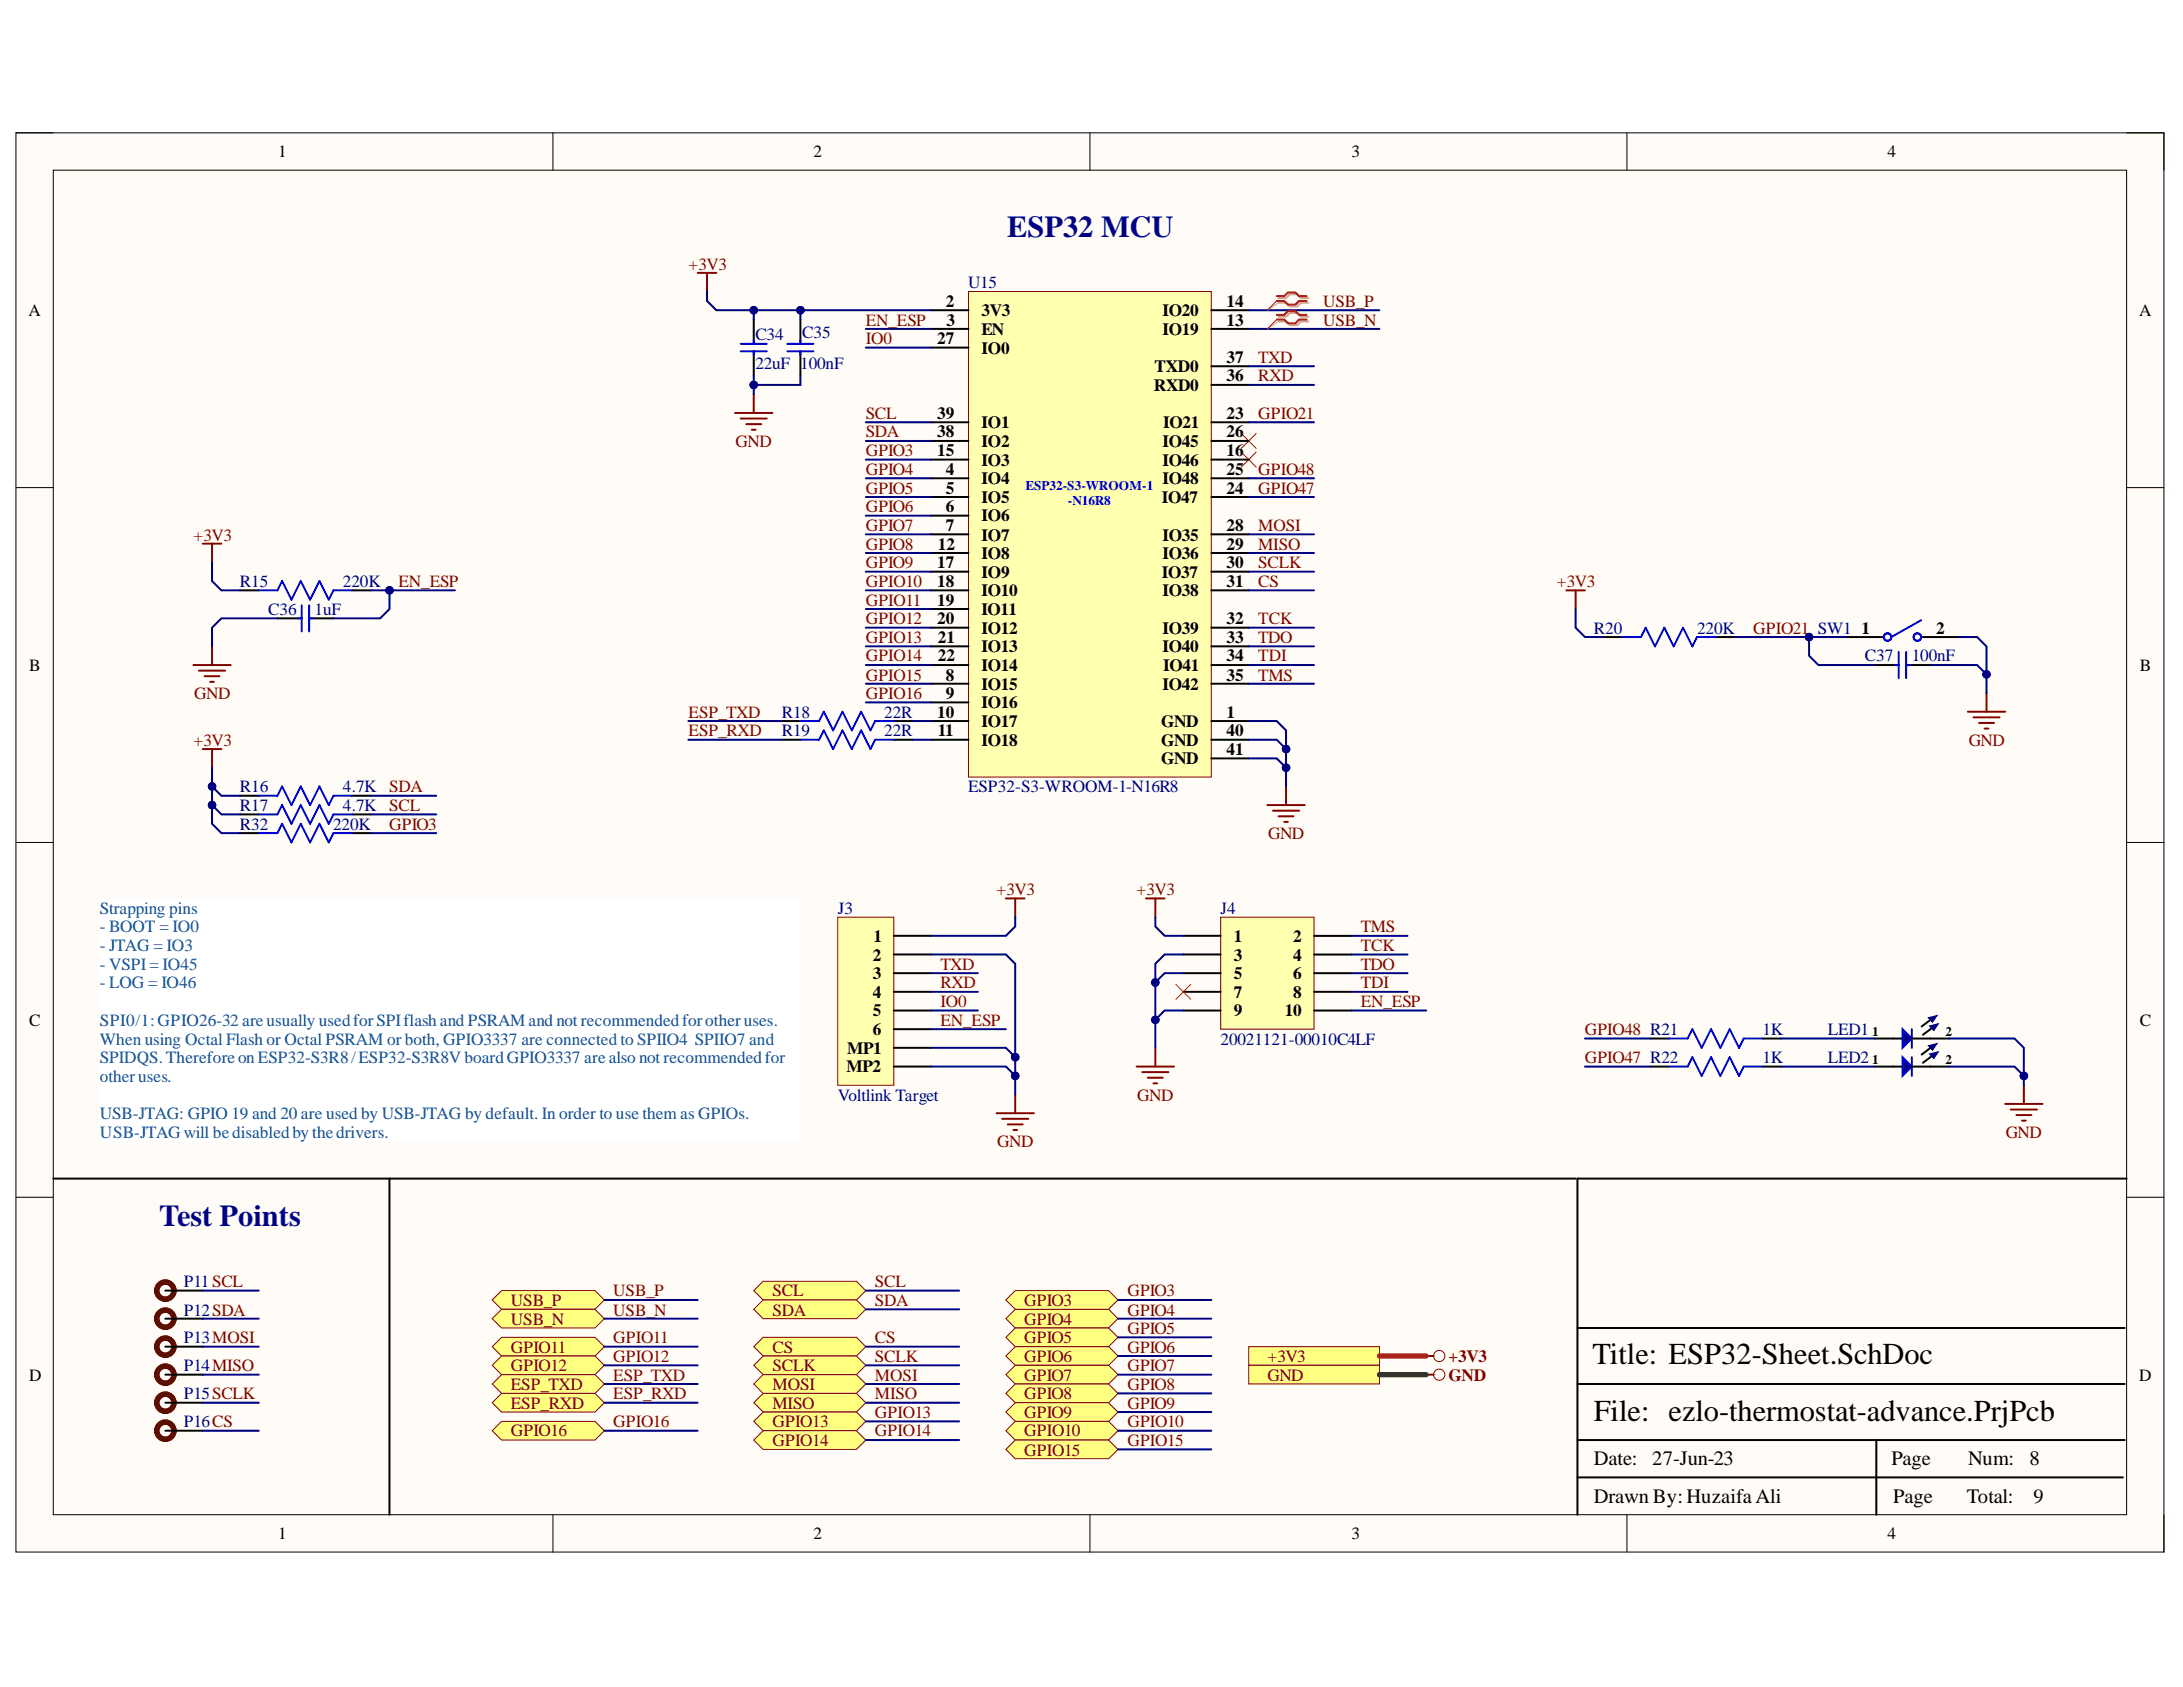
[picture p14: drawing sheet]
<svg xmlns="http://www.w3.org/2000/svg" width="279mm" height="216mm" viewBox="0 0 279 216" stroke-linecap="round" stroke-linejoin="round" font-family="sans-serif">
<defs><g id="words">
<g font-size="3.9" fill="#0b0b8e">
<text x="128.9" y="30.3">ESP32 MCU</text>
<text x="20.4" y="156.9">Test Points</text>
</g>
<g font-size="3.9">
<text x="203.8" y="174.6">Title: ESP32-Sheet.SchDoc</text>
<text x="204" y="181.8">File: ezlo-thermostat-advance.PrjPcb</text>
</g>
<g font-size="2.6">
<text x="204" y="187.6">Date:</text>
<text x="211.5" y="187.6">27-Jun-23</text>
<text x="242.1" y="187.6">Page</text>
<text x="251.9" y="187.6">Num:</text>
<text x="259.7" y="187.6">8</text>
<text x="204" y="192.4">Drawn By: HuzaifaAli</text>
<text x="242.3" y="192.4">Page</text>
<text x="251.7" y="192.4">Total:</text>
<text x="260.3" y="192.4">9</text>
</g>
<g font-size="2.2">
<text x="35.6" y="20.1">1</text>
<text x="104.1" y="20.1">2</text>
<text x="173" y="20.1">3</text>
<text x="241.6" y="20.1">4</text>
<text x="3.6" y="40.4">A</text>
<text x="121" y="39.2">2</text>
<text x="121.1" y="41.7">3</text>
<text x="125.6" y="40.4">3V3</text>
<text x="148.8" y="40.4">IO20</text>
<text x="157" y="41.7">13</text>
<text x="157" y="39.2">14</text>
<text x="273.8" y="40.4">A</text>
<text x="119.9" y="44.1">27</text>
<text x="125.6" y="42.9">EN</text>
<text x="125.6" y="45.2">IO0</text>
<text x="147.8" y="47.6">TXD0</text>
<text x="148.8" y="42.9">IO19</text>
<text x="157" y="46.4">37</text>
<text x="119.9" y="53.6">39</text>
<text x="147.7" y="50.1">RXD0</text>
<text x="157" y="53.6">23</text>
<text x="157" y="48.8">36</text>
<text x="119.9" y="58.4">15</text>
<text x="119.9" y="56">38</text>
<text x="125.6" y="59.6">IO3</text>
<text x="125.6" y="57.2">IO2</text>
<text x="125.6" y="54.8">IO1</text>
<text x="148.8" y="59.6">IO46</text>
<text x="148.8" y="57.2">IO45</text>
<text x="148.9" y="54.8">IO21</text>
<text x="157" y="58.4">16</text>
<text x="157" y="56">26</text>
<text x="121" y="60.8">4</text>
<text x="121" y="63.2">5</text>
<text x="121" y="65.5">6</text>
<text x="125.6" y="62">IO4</text>
<text x="125.6" y="64.4">IO5</text>
<text x="148.7" y="64.4">IO47</text>
<text x="148.8" y="62">IO48</text>
<text x="157" y="63.2">24</text>
<text x="157" y="60.8">25</text>
<text x="120" y="70.4">12</text>
<text x="121" y="68">7</text>
<text x="125.6" y="66.7">IO6</text>
<text x="125.6" y="69.2">IO7</text>
<text x="125.6" y="71.5">IO8</text>
<text x="148.8" y="69.2">IO35</text>
<text x="148.8" y="71.5">IO36</text>
<text x="157" y="68">28</text>
<text x="157" y="70.4">29</text>
<text x="119.9" y="72.7">17</text>
<text x="119.9" y="75.1">18</text>
<text x="119.9" y="77.5">19</text>
<text x="125.6" y="73.9">IO9</text>
<text x="125.6" y="76.3">IO10</text>
<text x="148.7" y="73.9">IO37</text>
<text x="148.8" y="76.3">IO38</text>
<text x="157" y="72.7">30</text>
<text x="157" y="75.1">31</text>
<text x="119.9" y="79.9">20</text>
<text x="120" y="82.3">21</text>
<text x="125.6" y="78.7">IO11</text>
<text x="125.6" y="81.1">IO12</text>
<text x="125.6" y="83.5">IO13</text>
<text x="148.8" y="81.1">IO39</text>
<text x="148.8" y="83.5">IO40</text>
<text x="157" y="79.9">32</text>
<text x="157" y="82.3">33</text>
<text x="238.3" y="81.1">1</text>
<text x="247.8" y="81.1">2</text>
<text x="3.7" y="85.8">B</text>
<text x="120" y="84.6">22</text>
<text x="121" y="87.1">8</text>
<text x="121" y="89.5">9</text>
<text x="125.6" y="88.3">IO15</text>
<text x="125.6" y="85.8">IO14</text>
<text x="148.8" y="88.3">IO42</text>
<text x="148.9" y="85.8">IO41</text>
<text x="157" y="84.6">34</text>
<text x="157" y="87.1">35</text>
<text x="273.9" y="85.8">B</text>
<text x="119.9" y="91.8">10</text>
<text x="120" y="94.2">11</text>
<text x="125.6" y="90.7">IO16</text>
<text x="125.6" y="93">IO17</text>
<text x="125.6" y="95.5">IO18</text>
<text x="148.6" y="93">GND</text>
<text x="148.6" y="95.5">GND</text>
<text x="157" y="91.8">1</text>
<text x="157" y="94.2">40</text>
<text x="148.6" y="97.8">GND</text>
<text x="157" y="96.7">41</text>
<text x="111.7" y="123">2</text>
<text x="111.7" y="125.3">3</text>
<text x="111.8" y="120.5">1</text>
<text x="157.9" y="120.5">1</text>
<text x="157.9" y="123">3</text>
<text x="157.9" y="125.3">5</text>
<text x="165.5" y="120.5">2</text>
<text x="165.5" y="123">4</text>
<text x="165.5" y="125.3">6</text>
<text x="3.7" y="131.3">C</text>
<text x="111.7" y="127.7">4</text>
<text x="111.7" y="130.1">5</text>
<text x="157.9" y="127.7">7</text>
<text x="157.9" y="130.1">9</text>
<text x="164.4" y="130.1">10</text>
<text x="165.5" y="127.7">8</text>
<text x="273.9" y="131.3">C</text>
<text x="108.3" y="137.2">MP2</text>
<text x="108.4" y="134.9">MP1</text>
<text x="111.7" y="132.5">6</text>
<text x="3.7" y="176.7">D</text>
<text x="273.8" y="176.7">D</text>
<text x="35.6" y="197">1</text>
<text x="104.1" y="197">2</text>
<text x="173" y="197">3</text>
<text x="241.6" y="197">4</text>
</g>
<g font-size="2.2" fill="#800000">
<text x="88.1" y="34.5">+3V3</text>
<text x="110.8" y="41.7">EN_ESP</text>
<text x="169.3" y="39.2">USB_P</text>
<text x="169.3" y="41.7">USB_N</text>
<text x="110.8" y="44.1">IO0</text>
<text x="161" y="46.4">TXD</text>
<text x="110.8" y="53.6">SCL</text>
<text x="161" y="48.8">RXD</text>
<text x="161" y="53.6">GPIO21</text>
<text x="94.1" y="57.2">GND</text>
<text x="110.8" y="56">SDA</text>
<text x="110.8" y="58.4">GPIO3</text>
<text x="110.8" y="60.8">GPIO4</text>
<text x="110.8" y="63.2">GPIO5</text>
<text x="110.8" y="65.5">GPIO6</text>
<text x="161" y="60.8">GPIO48</text>
<text x="161" y="63.2">GPIO47</text>
<text x="24.8" y="69.2">+3V3</text>
<text x="110.8" y="68">GPIO7</text>
<text x="110.8" y="70.4">GPIO8</text>
<text x="161" y="68">MOSI</text>
<text x="161" y="70.4">MISO</text>
<text x="51" y="75.1">EN_ESP</text>
<text x="110.8" y="72.7">GPIO9</text>
<text x="110.8" y="77.5">GPIO11</text>
<text x="110.8" y="75.1">GPIO10</text>
<text x="161" y="72.7">SCLK</text>
<text x="161" y="75.1">CS</text>
<text x="199.3" y="75.1">+3V3</text>
<text x="110.8" y="79.9">GPIO12</text>
<text x="110.8" y="82.3">GPIO13</text>
<text x="161" y="79.9">TCK</text>
<text x="161" y="82.3">TDO</text>
<text x="224.4" y="81.1">GPIO21 SW1</text>
<text x="24.9" y="89.5">GND</text>
<text x="110.8" y="84.6">GPIO14</text>
<text x="110.8" y="89.5">GPIO16</text>
<text x="110.8" y="87.1">GPIO15</text>
<text x="161" y="84.6">TDI</text>
<text x="161" y="87.1">TMS</text>
<text x="24.8" y="95.5">+3V3</text>
<text x="88.1" y="91.8">ESP_TXD</text>
<text x="88.1" y="94.2">ESP_RXD</text>
<text x="252" y="95.5">GND</text>
<text x="49.8" y="101.4">SDA</text>
<text x="49.8" y="103.8">SCL</text>
<text x="49.8" y="106.2">GPIO3</text>
<text x="162.3" y="107.4">GND</text>
<text x="127.5" y="114.6">+3V3</text>
<text x="145.5" y="114.6">+3V3</text>
<text x="174.2" y="119.3">TMS</text>
<text x="120.4" y="124.1">TXD</text>
<text x="174.2" y="121.7">TCK</text>
<text x="174.2" y="124.1">TDO</text>
<text x="120.4" y="126.5">RXD</text>
<text x="120.4" y="128.9">IO0</text>
<text x="120.4" y="131.3">EN_ESP</text>
<text x="174.2" y="126.5">TDI</text>
<text x="174.2" y="128.9">EN_ESP</text>
<text x="202.8" y="132.5">GPIO48 R21</text>
<text x="202.8" y="136.1">GPIO47 R22</text>
<text x="145.6" y="140.9">GND</text>
<text x="127.6" y="146.8">GND</text>
<text x="256.7" y="145.6">GND</text>
<text x="65.4" y="167.1">USB_P</text>
<text x="78.5" y="165.9">USB_P</text>
<text x="98.9" y="165.9">SCL</text>
<text x="112" y="164.7">SCL</text>
<text x="112" y="167.1">SDA</text>
<text x="131.1" y="167.1">GPIO3</text>
<text x="144.3" y="165.9">GPIO3</text>
<text x="65.4" y="169.5">USB_N</text>
<text x="65.4" y="173.1">GPIO11</text>
<text x="78.5" y="168.4">USB_N</text>
<text x="78.5" y="171.9">GPIO11</text>
<text x="98.9" y="168.4">SDA</text>
<text x="98.9" y="173.1">CS</text>
<text x="112" y="171.9">CS</text>
<text x="131.1" y="169.5">GPIO4</text>
<text x="131.1" y="171.9">GPIO5</text>
<text x="144.3" y="168.4">GPIO4</text>
<text x="144.3" y="170.7">GPIO5</text>
<text x="144.3" y="173.1">GPIO6</text>
<text x="65.4" y="175.5">GPIO12</text>
<text x="65.4" y="177.9">ESP_TXD</text>
<text x="78.5" y="174.3">GPIO12</text>
<text x="78.5" y="176.7">ESP_TXD</text>
<text x="78.5" y="179.1">ESP_RXD</text>
<text x="98.9" y="175.5">SCLK</text>
<text x="98.9" y="177.9">MOSI</text>
<text x="112" y="174.3">SCLK</text>
<text x="112" y="176.7">MOSI</text>
<text x="112" y="179.1">MISO</text>
<text x="131.1" y="174.3">GPIO6</text>
<text x="131.1" y="176.7">GPIO7</text>
<text x="131.1" y="179.1">GPIO8</text>
<text x="144.3" y="175.5">GPIO7</text>
<text x="144.3" y="177.9">GPIO8</text>
<text x="162.2" y="174.3">+3V3</text>
<text x="162.2" y="176.7">GND</text>
<text x="185.4" y="174.3">+3V3</text>
<text x="185.4" y="176.7">GND</text>
<text x="65.4" y="180.3">ESP_RXD</text>
<text x="65.4" y="183.8">GPIO16</text>
<text x="78.5" y="182.6">GPIO16</text>
<text x="98.9" y="180.3">MISO</text>
<text x="98.9" y="182.6">GPIO13</text>
<text x="98.9" y="185">GPIO14</text>
<text x="112" y="181.5">GPIO13</text>
<text x="112" y="183.8">GPIO14</text>
<text x="131.1" y="181.5">GPIO9</text>
<text x="131.1" y="183.8">GPIO10</text>
<text x="144.3" y="180.3">GPIO9</text>
<text x="144.3" y="182.6">GPIO10</text>
<text x="144.3" y="185">GPIO15</text>
<text x="131.1" y="186.3">GPIO15</text>
</g>
<g font-size="2.2" fill="#000080">
<text x="123.9" y="36.9">U15</text>
<text x="96.7" y="43.6">C34</text>
<text x="96.7" y="47.2">22uF 100nF</text>
<text x="102.7" y="43.3">C35</text>
<text x="30.7" y="75.1">R15</text>
<text x="43.9" y="75.1">220K</text>
<text x="34.3" y="78.7">C36</text>
<text x="40.3" y="78.7">1uF</text>
<text x="204" y="81.1">R20</text>
<text x="217.2" y="81.1">220K</text>
<text x="238.7" y="84.6">C37</text>
<text x="244.7" y="84.6">100nF</text>
<text x="100.1" y="91.8">R18</text>
<text x="100.1" y="94.2">R19</text>
<text x="113.2" y="91.8">22R</text>
<text x="113.2" y="94.2">22R</text>
<text x="30.7" y="101.4">R16</text>
<text x="43.9" y="101.4">4.7K</text>
<text x="123.9" y="101.4">ESP32-S3-WROOM-1-N16R8</text>
<text x="30.7" y="103.8">R17</text>
<text x="30.7" y="106.2">R32</text>
<text x="42.6" y="106.2">220K</text>
<text x="43.9" y="103.8">4.7K</text>
<text x="107.2" y="116.9">J3</text>
<text x="156.2" y="116.9">J4</text>
<text x="156.2" y="133.7">20021121-00010C4LF</text>
<text x="225.6" y="132.5">1K</text>
<text x="225.6" y="136.1">1K</text>
<text x="234" y="132.5">LED1</text>
<text x="234" y="136.1">LED2</text>
<text x="107.2" y="140.9">Voltlink Target</text>
<text x="23.5" y="164.7">P11SCL</text>
<text x="23.5" y="168.4">P12SDA</text>
<text x="23.5" y="171.9">P13MOSI</text>
<text x="23.5" y="175.5">P14MISO</text>
<text x="23.5" y="179.1">P15SCLK</text>
<text x="23.5" y="182.6">P16CS</text>
</g>
<g font-size="2.2" fill="#0b5394">
<text x="12.8" y="116.9">Strapping pins</text>
<text x="12.8" y="119.3">- BOOT = IO0</text>
<text x="12.8" y="121.7">- JTAG = IO3</text>
<text x="12.8" y="124.1">- VSPI= IO45</text>
<text x="12.8" y="126.5">- LOG = IO46</text>
<text x="12.8" y="131.3">SPI0/1:GPIO26-32 are usually usedforSPIflash and PSRAM and not recommendedforotheruses.</text>
<text x="12.8" y="133.7">When using Octal Flash or Octal PSRAM or both, GPIO3337 are connected to SPIIO4 SPIIO7 and</text>
<text x="12.8" y="136.1">SPIDQS. Therefore on ESP32-S3R8/ESP32-S3R8V boardGPIO3337 are also not recommendedfor</text>
<text x="12.8" y="138.4">otheruses.</text>
<text x="12.8" y="143.2">USB-JTAG: GPIO 19 and 20 are used by USB-JTAG by default. In order to use them as GPIOs.</text>
<text x="12.8" y="145.6">USB-JTAG will bedisabledby thedrivers.</text>
</g>
<g font-size="1.7" fill="#00f">
<text x="131.3" y="62.7">ESP32-S3-WROOM-1</text>
<text x="136.7" y="64.7">-N16R8</text>
</g>
<g font-size="1.7">
<text x="239.6" y="132.6">1</text>
<text x="239.6" y="136.1">1</text>
<text x="249" y="132.6">2</text>
<text x="249" y="136.1">2</text>
</g>
</g></defs>
<path d="M2 17h275v181.6h-275z" fill-rule="evenodd" fill="#fffcf8"/>
<path d="M2 17h275v181.6h-275z" fill="none" stroke="#000" stroke-width=".13"/>
<path d="M6.8 21.8h265.4v172.1h-265.4z" fill-rule="evenodd" fill="#fffcf8"/>
<g fill="none" stroke="#000" stroke-width=".13">
<path d="M2 17h4.8M70.8 17v4.8M139.5 17v4.8M208.2 17v4.8M272.2 17h4.8v4.8M6.8 21.8h265.4v172.1h-265.4zM2 62.4h4.8M272.2 62.4h4.8M2 107.8h4.8M272.2 107.8h4.8M2 153.2h4.8M272.2 153.2h4.8"/>
<path d="M70.8 193.9v4.7M139.5 193.9v4.7M208.2 193.9v4.7M277 193.9v4.7"/>
</g>
<path d="M96.5 40.9v3.1M96.5 45v3.1M236.3 81.5h4.8M245.9 81.5h4.8M272.2 150.8h-70.3v43.1M201.9 177.1h70M201.9 170h70M201.9 189.1h69.8M201.9 184.3h70M240.1 184.3v9.6" fill="none" stroke="#000" stroke-width=".25"/>
<g fill="none" stroke="#800000" stroke-width=".25">
<path d="M89.3 34.9h2.4M90.5 34.9v2.4M25.9 69.6h2.4M27.1 69.6v2.4M200.5 75.6h2.4M201.7 75.6v2.3M24.8 85.1h4.7M25.5 85.8h3.3M26.2 86.5h1.9M26.9 87.3h.5M27.1 82.7v2.4M251.9 91.1h4.7"/>
<path d="M252.6 91.8h3.3M253.3 92.5h1.9M254 93.2h.5M254.3 88.7v2.4M162.2 103h4.8M162.9 103.8h3.4M163.6 104.5h2M164.4 105.2h.4M164.6 100.6v2.4"/>
</g>
<g fill="none" stroke="#00f" stroke-width=".25">
<path d="M94.8 44h3.3M94.8 45h3.3M96.5 43.5v.5M96.5 45v.4M245.9 79.4l-3.8 2.1"/>
<circle cx="241.6" cy="81.5" r=".48"/>
<circle cx="245.4" cy="81.5" r=".48"/>
</g>
<path d="M158.9 55.5l1.9 1.9M158.9 57.9l1.9 1.9M160.8 55.5l-1.9 1.9M160.8 57.9l-1.9 1.9" fill="none" stroke="#f00" stroke-width=".13"/>
<path d="M156.2 117.4h12v14.3h-12z" fill-rule="evenodd" fill="#ffffb0"/>
<path d="M156.2 117.4h12v14.3h-12z" fill="none" stroke="#800000" stroke-width=".13"/>
<path d="M151.5 119.8h4.7M168.2 119.8h4.8M151.5 122.2h4.7M151.5 124.5h4.7M151.5 126.9h4.7M151.5 129.3h4.7M168.2 122.2h4.8M168.2 124.5h4.8M168.2 126.9h4.8M168.2 129.3h4.8M239.9 132.9h3.6M247.1 132.9h2.4" fill="none" stroke="#000" stroke-width=".25"/>
<g fill="none" stroke="#800000" stroke-width=".25">
<path d="M25.9 95.9h2.4M27.1 95.9v2.4M128.7 115h2.4M129.9 115v2.4M146.7 115h2.4M147.9 115v2.4M145.5 136.5h4.8M146.2 137.2h3.3M146.9 137.9h1.9M147.6 138.6h.5M147.9 134.1v2.4M127.5 142.5h4.8"/>
<path d="M128.3 143.2h3.3M129 143.9h1.9M129.7 144.6h.5M129.9 140.1v2.4"/>
</g>
<path d="M150.5 126l1.9 1.9M152.4 126l-1.9 1.9" fill="none" stroke="#f00" stroke-width=".13"/>
<path d="M243.5 131.7l1.2 1.2-1.2 1.2z" fill="#0c0087"/>
<path d="M243.5 131.7l1.2 1.2-1.2 1.2z" fill="none" stroke="#00f" stroke-width=".25"/>
<path d="M244.7 131.7v2.4" fill="none" stroke="#11037f" stroke-width=".25"/>
<path d="M244.7 132.9h2.4M247.1 130.5l-1.1 .9" fill="none" stroke="#000" stroke-width=".25"/>
<path d="M246.8 130.2l1.1-.2-.5 .8z" fill-rule="evenodd" fill="#0c0087"/>
<path d="M246.8 130.2l1.1-.2-.5 .8z" fill="none" stroke="#0c0087" stroke-width=".13"/>
<path d="M247.2 131.6l-1.1 .8" fill="none" stroke="#000" stroke-width=".25"/>
<path d="M247 131.3l1.1-.3-.6 .9z" fill-rule="evenodd" fill="#0c0087"/>
<path d="M247 131.3l1.1-.3-.6 .9z" fill="none" stroke="#0c0087" stroke-width=".13"/>
<path d="M239.9 136.5h3.6M247.1 136.5h2.4" fill="none" stroke="#000" stroke-width=".25"/>
<path d="M243.5 135.3l1.2 1.2-1.2 1.2z" fill="#0c0087"/>
<path d="M243.5 135.3l1.2 1.2-1.2 1.2z" fill="none" stroke="#00f" stroke-width=".25"/>
<path d="M244.7 135.3v2.4" fill="none" stroke="#11037f" stroke-width=".25"/>
<path d="M244.7 136.5h2.4M247.1 134.1l-1.1 .9" fill="none" stroke="#000" stroke-width=".25"/>
<path d="M246.8 133.8l1.1-.3-.5 .9z" fill-rule="evenodd" fill="#0c0087"/>
<path d="M246.8 133.8l1.1-.3-.5 .9z" fill="none" stroke="#0c0087" stroke-width=".13"/>
<path d="M247.2 135.2l-1.1 .8" fill="none" stroke="#000" stroke-width=".25"/>
<path d="M247 134.9l1.1-.3-.6 .9z" fill-rule="evenodd" fill="#0c0087"/>
<path d="M247 134.9l1.1-.3-.6 .9z" fill="none" stroke="#0c0087" stroke-width=".13"/>
<path d="M259 138.9v2.4M256.6 141.3h4.8M257.4 142h3.3M258.1 142.7h1.9M258.8 143.4h.5" fill="none" stroke="#800000" stroke-width=".25"/>
<g fill="none" stroke="#000" stroke-width=".25">
<path d="M102.4 40.9v3.1M102.4 45v3.1M30.7 75.6h2.4M35.5 79.1h3.1M39.6 79.1h3.1M45.1 75.6h2.4M100.1 92.3h2.3M100.1 94.7h2.3M114.4 92.3h2.4M114.4 94.7h2.4M205.2 81.5h2.4M219.6 81.5h2.4"/>
<path d="M239.9 85.1h3.1M244 85.1h3.1M30.7 101.8h2.4M30.7 104.2h2.4M45.1 101.8h2.4M45.1 104.2h2.4M211.2 132.9h2.4M211.2 136.5h2.4M225.6 132.9h2.4M225.6 136.5h2.4M6.8 150.8h194.9"/>
</g>
<g fill="none" stroke="#00f" stroke-width=".25">
<path d="M100.8 44h3.3M100.8 45h3.3M102.4 43.5v.5M102.4 45v.4M33.1 75.6h2.4l.6-1.2 1.2 2.3 1.2-2.3 1.2 2.3 1.2-2.3 1.2 2.3 .6-1.1h2.4M38.1 79.1h.5M38.6 77.5v3.3M39.6 77.5v3.3M39.6 79.1h.4M102.4 92.3h2.4l.6-1.2 1.2 2.4 1.2-2.4 1.2 2.4 1.2-2.4 1.2 2.4 .6-1.2h2.4M102.4 94.7h2.4l.6-1.2 1.2 2.4 1.2-2.4 1.2 2.4 1.2-2.4 1.2 2.4 .6-1.2h2.4M207.6 81.5h2.4l.6-1.2 1.2 2.4 1.2-2.4 1.2 2.4 1.2-2.4 1.2 2.4 .6-1.2h2.4"/>
<path d="M242.5 85.1h.5M243 83.4v3.4M244 83.4v3.4M244 85.1h.5M33.1 101.8h2.4l.6-1.2 1.2 2.4 1.2-2.4 1.2 2.4 1.2-2.4 1.2 2.4 .6-1.2h2.4M33.1 104.2h2.4l.6-1.2 1.2 2.4 1.2-2.4 1.2 2.4 1.2-2.4 1.2 2.4 .6-1.2h2.4M213.6 132.9h2.4l.6-1.2 1.2 2.4 1.2-2.4 1.2 2.4 1.2-2.4 1.2 2.4 .6-1.2h2.4M213.6 136.5h2.4l.6-1.2 1.2 2.4 1.2-2.4 1.2 2.4 1.2-2.4 1.2 2.4 .6-1.2h2.4"/>
</g>
<path d="M159.8 172.3h16.8v2.4h-16.8z" fill-rule="evenodd" fill="#ffff80"/>
<g fill="none" stroke="#800000" stroke-width=".13">
<path d="M159.8 172.3h16.8v2.4h-16.8z"/>
<circle cx="184.2" cy="173.5" r=".72"/>
</g>
<path d="M182.5 173.5h1" fill="none" stroke="#800000" stroke-width=".25"/>
<path d="M159.8 174.7h16.8v2.4h-16.8z" fill-rule="evenodd" fill="#ffff80"/>
<g fill="none" stroke="#800000" stroke-width=".13">
<path d="M159.8 174.7h16.8v2.4h-16.8z"/>
<circle cx="184.2" cy="175.9" r=".72"/>
</g>
<path d="M182.5 175.9h1" fill="none" stroke="#800000" stroke-width=".25"/>
<path d="M63 166.4l1.2-1.2h11.9l1.2 1.2-1.2 1.2h-11.9z" fill-rule="evenodd" fill="#ffff80"/>
<path d="M63 166.4l1.2-1.2h11.9l1.2 1.2-1.2 1.2h-11.9z" fill="none" stroke="#800000" stroke-width=".13"/>
<path d="M63 168.8l1.2-1.2h11.9l1.2 1.2-1.2 1.2h-11.9z" fill-rule="evenodd" fill="#ffff80"/>
<path d="M63 168.8l1.2-1.2h11.9l1.2 1.2-1.2 1.2h-11.9z" fill="none" stroke="#800000" stroke-width=".13"/>
<path d="M63 172.3l1.2-1.2h12l1.1 1.2-1.1 1.2h-12z" fill-rule="evenodd" fill="#ffff80"/>
<path d="M63 172.3l1.2-1.2h12l1.1 1.2-1.1 1.2h-12z" fill="none" stroke="#800000" stroke-width=".13"/>
<path d="M63 174.7l1.2-1.2h12l1.1 1.2-1.1 1.2h-12z" fill-rule="evenodd" fill="#ffff80"/>
<path d="M63 174.7l1.2-1.2h12l1.1 1.2-1.1 1.2h-12z" fill="none" stroke="#800000" stroke-width=".13"/>
<path d="M63 177.1l1.2-1.2h12l1.1 1.2-1.1 1.2h-12z" fill-rule="evenodd" fill="#ffff80"/>
<path d="M63 177.1l1.2-1.2h12l1.1 1.2-1.1 1.2h-12z" fill="none" stroke="#800000" stroke-width=".13"/>
<path d="M63 179.5l1.2-1.2h12l1.1 1.2-1.1 1.2h-12z" fill-rule="evenodd" fill="#ffff80"/>
<path d="M63 179.5l1.2-1.2h12l1.1 1.2-1.1 1.2h-12z" fill="none" stroke="#800000" stroke-width=".13"/>
<path d="M63 183.1l1.2-1.2h12l1.1 1.2-1.1 1.2h-12z" fill-rule="evenodd" fill="#ffff80"/>
<path d="M63 183.1l1.2-1.2h12l1.1 1.2-1.1 1.2h-12z" fill="none" stroke="#800000" stroke-width=".13"/>
<path d="M96.5 165.2l1.2-1.2h11.9l1.2 1.2-1.2 1.2h-11.9z" fill-rule="evenodd" fill="#ffff80"/>
<path d="M96.5 165.2l1.2-1.2h11.9l1.2 1.2-1.2 1.2h-11.9z" fill="none" stroke="#800000" stroke-width=".13"/>
<path d="M97.7 166.4h11.9l1.2 1.2-1.2 1.2h-11.9l-1.2-1.2z" fill-rule="evenodd" fill="#ffff80"/>
<path d="M97.7 166.4h11.9l1.2 1.2-1.2 1.2h-11.9l-1.2-1.2z" fill="none" stroke="#800000" stroke-width=".13"/>
<path d="M96.5 172.3l1.2-1.2h11.9l1.2 1.2-1.2 1.2h-11.9z" fill-rule="evenodd" fill="#ffff80"/>
<path d="M96.5 172.3l1.2-1.2h11.9l1.2 1.2-1.2 1.2h-11.9z" fill="none" stroke="#800000" stroke-width=".13"/>
<path d="M96.5 174.7l1.2-1.2h11.9l1.2 1.2-1.2 1.2h-11.9z" fill-rule="evenodd" fill="#ffff80"/>
<path d="M96.5 174.7l1.2-1.2h11.9l1.2 1.2-1.2 1.2h-11.9z" fill="none" stroke="#800000" stroke-width=".13"/>
<path d="M96.5 177.1l1.2-1.2h11.9l1.2 1.2-1.2 1.2h-11.9z" fill-rule="evenodd" fill="#ffff80"/>
<path d="M96.5 177.1l1.2-1.2h11.9l1.2 1.2-1.2 1.2h-11.9z" fill="none" stroke="#800000" stroke-width=".13"/>
<path d="M96.5 179.5l1.2-1.2h11.9l1.2 1.2-1.2 1.2h-11.9z" fill-rule="evenodd" fill="#ffff80"/>
<path d="M96.5 179.5l1.2-1.2h11.9l1.2 1.2-1.2 1.2h-11.9z" fill="none" stroke="#800000" stroke-width=".13"/>
<path d="M96.5 181.9l1.2-1.2h11.9l1.2 1.2-1.2 1.2h-11.9z" fill-rule="evenodd" fill="#ffff80"/>
<path d="M96.5 181.9l1.2-1.2h11.9l1.2 1.2-1.2 1.2h-11.9z" fill="none" stroke="#800000" stroke-width=".13"/>
<path d="M96.5 184.3l1.2-1.2h11.9l1.2 1.2-1.2 1.2h-11.9z" fill-rule="evenodd" fill="#ffff80"/>
<path d="M96.5 184.3l1.2-1.2h11.9l1.2 1.2-1.2 1.2h-11.9z" fill="none" stroke="#800000" stroke-width=".13"/>
<path d="M128.7 168.8l1.2-1.2h12l1.2 1.2-1.2 1.2h-12z" fill-rule="evenodd" fill="#ffff80"/>
<path d="M128.7 168.8l1.2-1.2h12l1.2 1.2-1.2 1.2h-12z" fill="none" stroke="#800000" stroke-width=".13"/>
<path d="M128.7 171.1l1.2-1.1h12l1.2 1.1-1.2 1.2h-12z" fill-rule="evenodd" fill="#ffff80"/>
<path d="M128.7 171.1l1.2-1.1h12l1.2 1.1-1.2 1.2h-12z" fill="none" stroke="#800000" stroke-width=".13"/>
<path d="M128.7 173.5l1.2-1.2h12l1.2 1.2-1.2 1.2h-12z" fill-rule="evenodd" fill="#ffff80"/>
<path d="M128.7 173.5l1.2-1.2h12l1.2 1.2-1.2 1.2h-12z" fill="none" stroke="#800000" stroke-width=".13"/>
<path d="M128.7 175.9l1.2-1.2h12l1.2 1.2-1.2 1.2h-12z" fill-rule="evenodd" fill="#ffff80"/>
<path d="M128.7 175.9l1.2-1.2h12l1.2 1.2-1.2 1.2h-12z" fill="none" stroke="#800000" stroke-width=".13"/>
<path d="M129.9 177.1h12l1.2 1.2-1.2 1.2h-12l-1.2-1.2z" fill-rule="evenodd" fill="#ffff80"/>
<path d="M129.9 177.1h12l1.2 1.2-1.2 1.2h-12l-1.2-1.2z" fill="none" stroke="#800000" stroke-width=".13"/>
<path d="M128.7 180.7l1.2-1.2h12l1.2 1.2-1.2 1.2h-12z" fill-rule="evenodd" fill="#ffff80"/>
<path d="M128.7 180.7l1.2-1.2h12l1.2 1.2-1.2 1.2h-12z" fill="none" stroke="#800000" stroke-width=".13"/>
<path d="M49.9 150.8v43.1M21.2 165.2h4.7M21.2 168.8h4.7M21.2 172.3h4.7M21.2 175.9h4.7M21.2 179.5h4.7M21.2 183.1h4.7" fill="none" stroke="#000" stroke-width=".25"/>
<g fill="none" stroke="#5b0f00" stroke-width=".68">
<circle cx="21.2" cy="165.2" r="1.1"/>
<circle cx="21.2" cy="168.8" r="1.1"/>
<circle cx="21.2" cy="179.5" r="1.1"/>
<circle cx="21.2" cy="172.3" r="1.1"/>
<circle cx="21.2" cy="175.9" r="1.1"/>
<circle cx="21.2" cy="183.1" r="1.1"/>
</g>
<path d="M12.8 115h89.6v31.1h-89.6z" fill-rule="evenodd" fill="#fff"/>
<path d="M12.8 115h89.6v31.1h-89.6z" fill="none" stroke="#fff" stroke-width=".13"/>
<path d="M107.2 117.4h7.2v21.5h-7.2z" fill-rule="evenodd" fill="#ffffb0"/>
<path d="M107.2 117.4h7.2v21.5h-7.2z" fill="none" stroke="#800000" stroke-width=".13"/>
<path d="M114.4 119.8h4.8M114.4 122.2h4.8M114.4 124.5h4.8M114.4 126.9h4.8M114.4 129.3h4.8M114.4 131.7h4.8M114.4 134.1h4.8M114.4 136.5h4.8" fill="none" stroke="#000" stroke-width=".25"/>
<path d="M94.1 52.8h4.8M94.8 53.6h3.3M95.5 54.3h1.9M96.2 55h.5M96.5 50.5v2.3" fill="none" stroke="#800000" stroke-width=".25"/>
<path d="M124 37.3h31v62.1h-31z" fill-rule="evenodd" fill="#ffffb0"/>
<path d="M124 37.3h31v62.1h-31z" fill="none" stroke="#800000" stroke-width=".13"/>
<g fill="none" stroke="#000" stroke-width=".25">
<path d="M119.2 39.7h4.8M155 39.7h4.8M119.2 42.1h4.8M119.2 58.8h4.8M119.2 54h4.8M119.2 56.4h4.8M119.2 44.5h4.8M155 42.1h4.8M155 58.8h4.8M155 54h4.8M155 56.4h4.8M155 49.3h4.8"/>
<path d="M155 46.9h4.8M119.2 61.2h4.8M119.2 63.6h4.8M119.2 66h4.8M119.2 68.4h4.8M119.2 70.8h4.8M119.2 73.2h4.8M119.2 75.6h4.8M119.2 77.9h4.8M155 61.2h4.8M155 63.6h4.8M155 68.4h4.8"/>
<path d="M155 70.8h4.8M155 73.2h4.8M155 75.6h4.8M119.2 92.3h4.8M119.2 87.5h4.8M119.2 89.9h4.8M119.2 94.7h4.8M119.2 80.3h4.8M119.2 82.7h4.8M119.2 85.1h4.8M155 92.3h4.8M155 87.5h4.8"/>
<path d="M155 94.7h4.8M155 80.3h4.8M155 82.7h4.8M155 85.1h4.8M155 97.1h4.8"/>
</g>
<path d="M131.1 61.2h16.8v4.8h-16.8z" fill-rule="evenodd" fill="#ffffb0"/>
<path d="M131.1 61.2h16.8v4.8h-16.8z" fill="none" stroke="#ffffb0" stroke-width=".13"/>
<path d="M49.9 75.6v2.3l-1.2 1.2h-6" fill="none" stroke="#000080" stroke-width=".25"/>
<circle cx="49.9" cy="75.6" r=".48" fill="#000080"/>
<circle cx="49.9" cy="75.6" r=".48" fill="none" stroke="#000080" stroke-width=".13"/>
<path d="M110.8 42.1h8.4M110.8 44.5h8.4M27.1 72v2.4l1.2 1.2h2.4M35.5 79.1h-7.2l-1.2 1.2v2.4M47.5 75.6h10.7" fill="none" stroke="#000080" stroke-width=".25"/>
<circle cx="49.9" cy="75.6" r=".48" fill="#000080"/>
<circle cx="49.9" cy="75.6" r=".48" fill="none" stroke="#000080" stroke-width=".13"/>
<g fill="none" stroke="#000080" stroke-width=".25">
<path d="M159.8 39.7h16.8M110.8 54h8.4M110.8 56.4h8.4M159.8 46.9h8.4M159.8 49.3h8.4M159.8 42.1h16.8M110.8 61.2h8.4M110.8 63.6h8.4M110.8 66h8.4M110.8 68.4h8.4M110.8 70.8h8.4M110.8 73.2h8.4"/>
<path d="M110.8 77.9h8.4M88.1 92.3h12M88.1 94.7h12M110.8 80.3h8.4M110.8 82.7h8.4M110.8 85.1h8.4M110.8 89.9h8.4M116.8 92.3h2.4M116.8 94.7h2.4M159.8 92.3h3.6l1.2 1.2v7.1"/>
</g>
<circle cx="164.6" cy="95.9" r=".48" fill="#000080"/>
<circle cx="164.6" cy="95.9" r=".48" fill="none" stroke="#000080" stroke-width=".13"/>
<circle cx="164.6" cy="98.3" r=".48" fill="#000080"/>
<circle cx="164.6" cy="98.3" r=".48" fill="none" stroke="#000080" stroke-width=".13"/>
<path d="M159.8 94.7h3.6l1.2 1.2" fill="none" stroke="#000080" stroke-width=".25"/>
<circle cx="164.6" cy="95.9" r=".48" fill="#000080"/>
<circle cx="164.6" cy="95.9" r=".48" fill="none" stroke="#000080" stroke-width=".13"/>
<path d="M159.8 97.1h3.6l1.2 1.2" fill="none" stroke="#000080" stroke-width=".25"/>
<circle cx="164.6" cy="98.3" r=".48" fill="#000080"/>
<circle cx="164.6" cy="98.3" r=".48" fill="none" stroke="#000080" stroke-width=".13"/>
<g fill="none" stroke="#000080" stroke-width=".25">
<path d="M159.8 54h8.4M159.8 61.2h8.4M159.8 63.6h8.4M159.8 68.4h8.4M159.8 70.8h8.4M159.8 73.2h8.4M159.8 75.6h8.4M201.7 77.9v2.4l1.2 1.2h2.3M159.8 80.3h8.4M159.8 82.7h8.4M159.8 85.1h8.4M159.8 87.5h8.4"/>
<path d="M231.5 81.5v2.4l1.2 1.2h7.2"/>
</g>
<circle cx="231.5" cy="81.5" r=".48" fill="#000080"/>
<circle cx="231.5" cy="81.5" r=".48" fill="none" stroke="#000080" stroke-width=".13"/>
<path d="M250.7 81.5h2.4l1.2 1.2v6" fill="none" stroke="#000080" stroke-width=".25"/>
<circle cx="254.3" cy="86.3" r=".48" fill="#000080"/>
<circle cx="254.3" cy="86.3" r=".48" fill="none" stroke="#000080" stroke-width=".13"/>
<path d="M247.1 85.1h6l1.2 1.2" fill="none" stroke="#000080" stroke-width=".25"/>
<circle cx="254.3" cy="86.3" r=".48" fill="#000080"/>
<circle cx="254.3" cy="86.3" r=".48" fill="none" stroke="#000080" stroke-width=".13"/>
<path d="M147.9 117.4v1.2l1.2 1.2h2.4M173 119.8h7.1M151.5 122.2h-2.4l-1.2 1.1v10.8" fill="none" stroke="#000080" stroke-width=".25"/>
<circle cx="147.9" cy="125.7" r=".48" fill="#000080"/>
<circle cx="147.9" cy="125.7" r=".48" fill="none" stroke="#000080" stroke-width=".13"/>
<circle cx="147.9" cy="130.5" r=".48" fill="#000080"/>
<circle cx="147.9" cy="130.5" r=".48" fill="none" stroke="#000080" stroke-width=".13"/>
<path d="M151.5 124.5h-2.4l-1.2 1.2M173 122.2h7.1" fill="none" stroke="#000080" stroke-width=".25"/>
<circle cx="147.9" cy="125.7" r=".48" fill="#000080"/>
<circle cx="147.9" cy="125.7" r=".48" fill="none" stroke="#000080" stroke-width=".13"/>
<path d="M151.5 129.3h-2.4l-1.2 1.2M173 124.5h7.1M173 126.9h7.1" fill="none" stroke="#000080" stroke-width=".25"/>
<circle cx="147.9" cy="130.5" r=".48" fill="#000080"/>
<circle cx="147.9" cy="130.5" r=".48" fill="none" stroke="#000080" stroke-width=".13"/>
<path d="M129.9 117.4v1.2l-1.2 1.2h-9.5M119.2 136.5h9.5l1.2 1.2M119.2 129.3h6M119.2 124.5h6M119.2 126.9h6M119.2 131.7h9.5M173 129.3h9.5" fill="none" stroke="#000080" stroke-width=".25"/>
<circle cx="129.9" cy="137.7" r=".48" fill="#000080"/>
<circle cx="129.9" cy="137.7" r=".48" fill="none" stroke="#000080" stroke-width=".13"/>
<path d="M119.2 134.1h9.5l1.2 1.2v4.8" fill="none" stroke="#000080" stroke-width=".25"/>
<circle cx="129.9" cy="137.7" r=".48" fill="#000080"/>
<circle cx="129.9" cy="137.7" r=".48" fill="none" stroke="#000080" stroke-width=".13"/>
<circle cx="129.9" cy="135.3" r=".48" fill="#000080"/>
<circle cx="129.9" cy="135.3" r=".48" fill="none" stroke="#000080" stroke-width=".13"/>
<path d="M119.2 122.2h9.5l1.2 1.1v12" fill="none" stroke="#000080" stroke-width=".25"/>
<circle cx="129.9" cy="135.3" r=".48" fill="#000080"/>
<circle cx="129.9" cy="135.3" r=".48" fill="none" stroke="#000080" stroke-width=".13"/>
<path d="M27.1 98.3v4.7l1.2 1.2h2.4" fill="none" stroke="#000080" stroke-width=".25"/>
<circle cx="27.1" cy="103" r=".48" fill="#000080"/>
<circle cx="27.1" cy="103" r=".48" fill="none" stroke="#000080" stroke-width=".13"/>
<circle cx="27.1" cy="100.6" r=".48" fill="#000080"/>
<circle cx="27.1" cy="100.6" r=".48" fill="none" stroke="#000080" stroke-width=".13"/>
<path d="M27.1 100.6l1.2 1.2h2.4" fill="none" stroke="#000080" stroke-width=".25"/>
<circle cx="27.1" cy="100.6" r=".48" fill="#000080"/>
<circle cx="27.1" cy="100.6" r=".48" fill="none" stroke="#000080" stroke-width=".13"/>
<path d="M47.5 101.8h8.3M47.5 104.2h8.3M249.5 132.9h8.3l1.2 1.2v4.8" fill="none" stroke="#000080" stroke-width=".25"/>
<circle cx="259" cy="137.7" r=".48" fill="#000080"/>
<circle cx="259" cy="137.7" r=".48" fill="none" stroke="#000080" stroke-width=".13"/>
<path d="M249.5 136.5h8.3l1.2 1.2" fill="none" stroke="#000080" stroke-width=".25"/>
<circle cx="259" cy="137.7" r=".48" fill="#000080"/>
<circle cx="259" cy="137.7" r=".48" fill="none" stroke="#000080" stroke-width=".13"/>
<g fill="none" stroke="#000080" stroke-width=".25">
<path d="M222 81.5h14.3M202.9 132.9h8.3M202.9 136.5h8.3M228 132.9h11.9M228 136.5h11.9M25.9 168.8h7.2M25.9 172.3h7.2M25.9 179.5h7.2M25.9 165.2h7.2M25.9 175.9h7.2M77.3 166.4h12M77.3 168.8h12"/>
<path d="M77.3 172.3h12M77.3 174.7h12M77.3 177.1h12M77.3 179.5h12M110.8 172.3h12M110.8 174.7h12M110.8 177.1h12M110.8 179.5h12M110.8 165.2h12M110.8 167.6h12M143.1 168.8h11.9M143.1 171.1h11.9"/>
<path d="M143.1 173.5h11.9M143.1 175.9h11.9M143.1 178.3h11.9M25.9 183.1h7.2M77.3 183.1h12M110.8 181.9h12M110.8 184.3h12M143.1 180.7h11.9"/>
</g>
<path d="M176.6 173.5h5.9" fill="none" stroke="#f00" stroke-width=".68"/>
<path d="M176.6 175.9h5.9" fill="none" stroke="#274e13" stroke-width=".68"/>
<circle cx="231.5" cy="81.5" r=".48" fill="#000080"/>
<circle cx="231.5" cy="81.5" r=".48" fill="none" stroke="#000080" stroke-width=".13"/>
<path d="M90.5 37.3v1.2l1.2 1.2h27.5" fill="none" stroke="#000080" stroke-width=".25"/>
<circle cx="102.4" cy="39.7" r=".48" fill="#000080"/>
<circle cx="102.4" cy="39.7" r=".48" fill="none" stroke="#000080" stroke-width=".13"/>
<circle cx="96.5" cy="39.7" r=".48" fill="#000080"/>
<circle cx="96.5" cy="39.7" r=".48" fill="none" stroke="#000080" stroke-width=".13"/>
<path d="M96.5 39.7v1.2" fill="none" stroke="#000080" stroke-width=".25"/>
<circle cx="96.5" cy="39.7" r=".48" fill="#000080"/>
<circle cx="96.5" cy="39.7" r=".48" fill="none" stroke="#000080" stroke-width=".13"/>
<path d="M102.4 39.7v1.2" fill="none" stroke="#000080" stroke-width=".25"/>
<circle cx="102.4" cy="39.7" r=".48" fill="#000080"/>
<circle cx="102.4" cy="39.7" r=".48" fill="none" stroke="#000080" stroke-width=".13"/>
<path d="M96.5 48.1v2.4" fill="none" stroke="#000080" stroke-width=".25"/>
<circle cx="96.5" cy="49.3" r=".48" fill="#000080"/>
<circle cx="96.5" cy="49.3" r=".48" fill="none" stroke="#000080" stroke-width=".13"/>
<path d="M102.4 48.1v1.2h-5.9" fill="none" stroke="#000080" stroke-width=".25"/>
<circle cx="96.5" cy="49.3" r=".48" fill="#000080"/>
<circle cx="96.5" cy="49.3" r=".48" fill="none" stroke="#000080" stroke-width=".13"/>
<path d="M110.8 58.8h8.4M110.8 75.6h8.4M110.8 87.5h8.4" fill="none" stroke="#000080" stroke-width=".25"/>
<path d="M128.7 166.4l1.2-1.2h12l1.2 1.2-1.2 1.2h-12z" fill-rule="evenodd" fill="#ffff80"/>
<path d="M128.7 166.4l1.2-1.2h12l1.2 1.2-1.2 1.2h-12z" fill="none" stroke="#800000" stroke-width=".13"/>
<path d="M143.1 166.4h11.9" fill="none" stroke="#000080" stroke-width=".25"/>
<path d="M128.7 183.1l1.2-1.2h12l1.2 1.2-1.2 1.2h-12z" fill-rule="evenodd" fill="#ffff80"/>
<path d="M128.7 183.1l1.2-1.2h12l1.2 1.2-1.2 1.2h-12z" fill="none" stroke="#800000" stroke-width=".13"/>
<path d="M143.1 183.1h11.9" fill="none" stroke="#000080" stroke-width=".25"/>
<path d="M128.7 185.5l1.2-1.2h12l1.2 1.2-1.2 1.2h-12z" fill-rule="evenodd" fill="#ffff80"/>
<path d="M128.7 185.5l1.2-1.2h12l1.2 1.2-1.2 1.2h-12z" fill="none" stroke="#800000" stroke-width=".13"/>
<path d="M27.1 103v2.4l1.2 1.2h2.4M143.1 185.5h11.9" fill="none" stroke="#000080" stroke-width=".25"/>
<path d="M30.7 106.6h2.4M45.1 106.6h2.4" fill="none" stroke="#000" stroke-width=".25"/>
<path d="M33.1 106.6h2.4l.6-1.2 1.2 2.4 1.2-2.4 1.2 2.4 1.2-2.4 1.2 2.4 .6-1.2h2.4" fill="none" stroke="#00f" stroke-width=".25"/>
<circle cx="27.1" cy="103" r=".48" fill="#000080"/>
<circle cx="27.1" cy="103" r=".48" fill="none" stroke="#000080" stroke-width=".13"/>
<path d="M47.5 106.6h8.3" fill="none" stroke="#000080" stroke-width=".25"/>
<path d="M163.6 38.1h1l.5-.4h.9l.5 .4h1M163.6 38.7h1l.5 .5h.9l.5-.5h1M163.6 40.5h1l.5-.4h.9l.5 .4h1M163.6 41.1h1l.5 .5h.9l.5-.5h1" fill="none" stroke="#d0a19e" stroke-width=".25"/>
<path d="M163.6 38.7l-1.4 1M163.6 41.1l-1.4 1" fill="none" stroke="#d0a19e" stroke-width=".13"/>
<path d="M163.4 37.9h1l.4-.5h1l.5 .5h.9M163.4 38.5h1l.4 .5h1l.5-.5h.9M163.4 40.3h1l.4-.5h1l.5 .5h.9M163.4 40.9h1l.4 .5h1l.5-.5h.9" fill="none" stroke="#f00" stroke-width=".25"/>
<path d="M163.4 38.5l-1.2 1.2M163.4 40.9l-1.2 1.2" fill="none" stroke="#f00" stroke-width=".13"/>
<use href="#words"/>
</svg>
